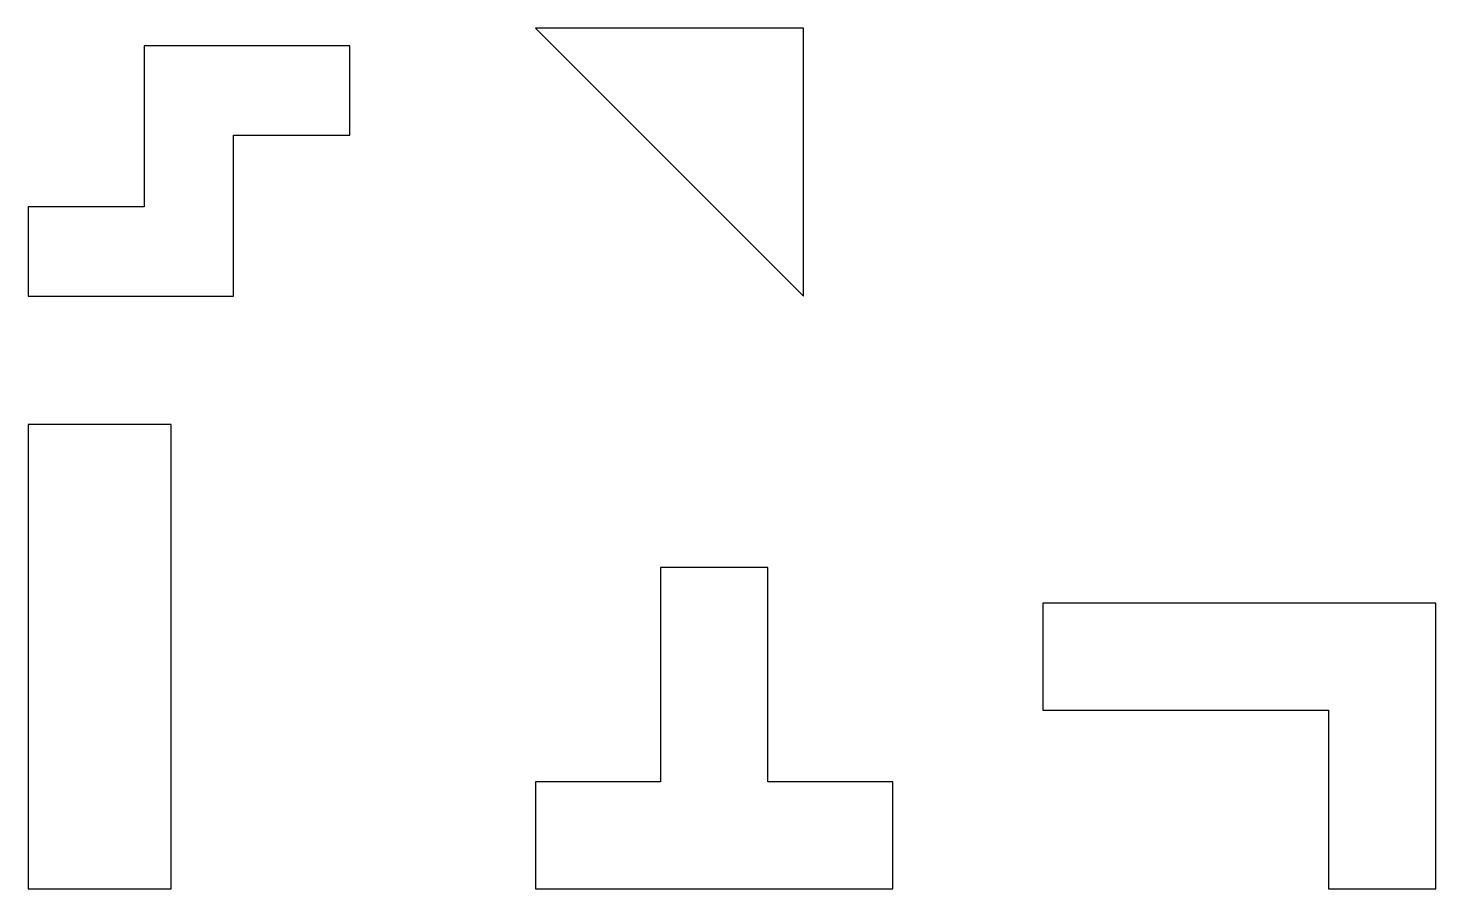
# Model space of a CAD drawing. Header units: millimetres. Extents: x 0 to 788, y 0 to 482.
import ezdxf

# ---------------------------------------------------------------- set-up
doc = ezdxf.new("R2010")
doc.units = ezdxf.units.MM
for name, color, linetype in [('PART001', 7, 'Continuous'), ('PART002', 7, 'Continuous'), ('PART003', 7, 'Continuous'), ('PART004', 7, 'Continuous'), ('PART005', 7, 'Continuous')]:
    doc.layers.add(name, color=color, linetype=linetype)

msp = doc.modelspace()

# ---------------------------------------------------------------- linework, layer by layer
at = {"layer": 'PART001'}
msp.add_lwpolyline([(80, 0), (80, 260), (0, 260), (0, 0)], close=True, dxfattribs=at)
at = {"layer": 'PART002'}
msp.add_lwpolyline([(414, 180), (354, 180), (354, 60), (284, 60), (284, 0), (484, 0), (484, 60), (414, 60)], close=True, dxfattribs=at)
at = {"layer": 'PART003'}
msp.add_lwpolyline([(788, 160), (568, 160), (568, 100), (728, 100), (728, 0), (788, 0)], close=True, dxfattribs=at)
at = {"layer": 'PART004'}
msp.add_lwpolyline([(0, 332), (115, 332), (115, 422), (180, 422), (180, 472), (65, 472), (65, 382), (0, 382)], close=True, dxfattribs=at)
at = {"layer": 'PART005'}
msp.add_lwpolyline([(434, 482), (284, 482), (434, 332)], close=True, dxfattribs=at)

doc.saveas('drawing.dxf')
